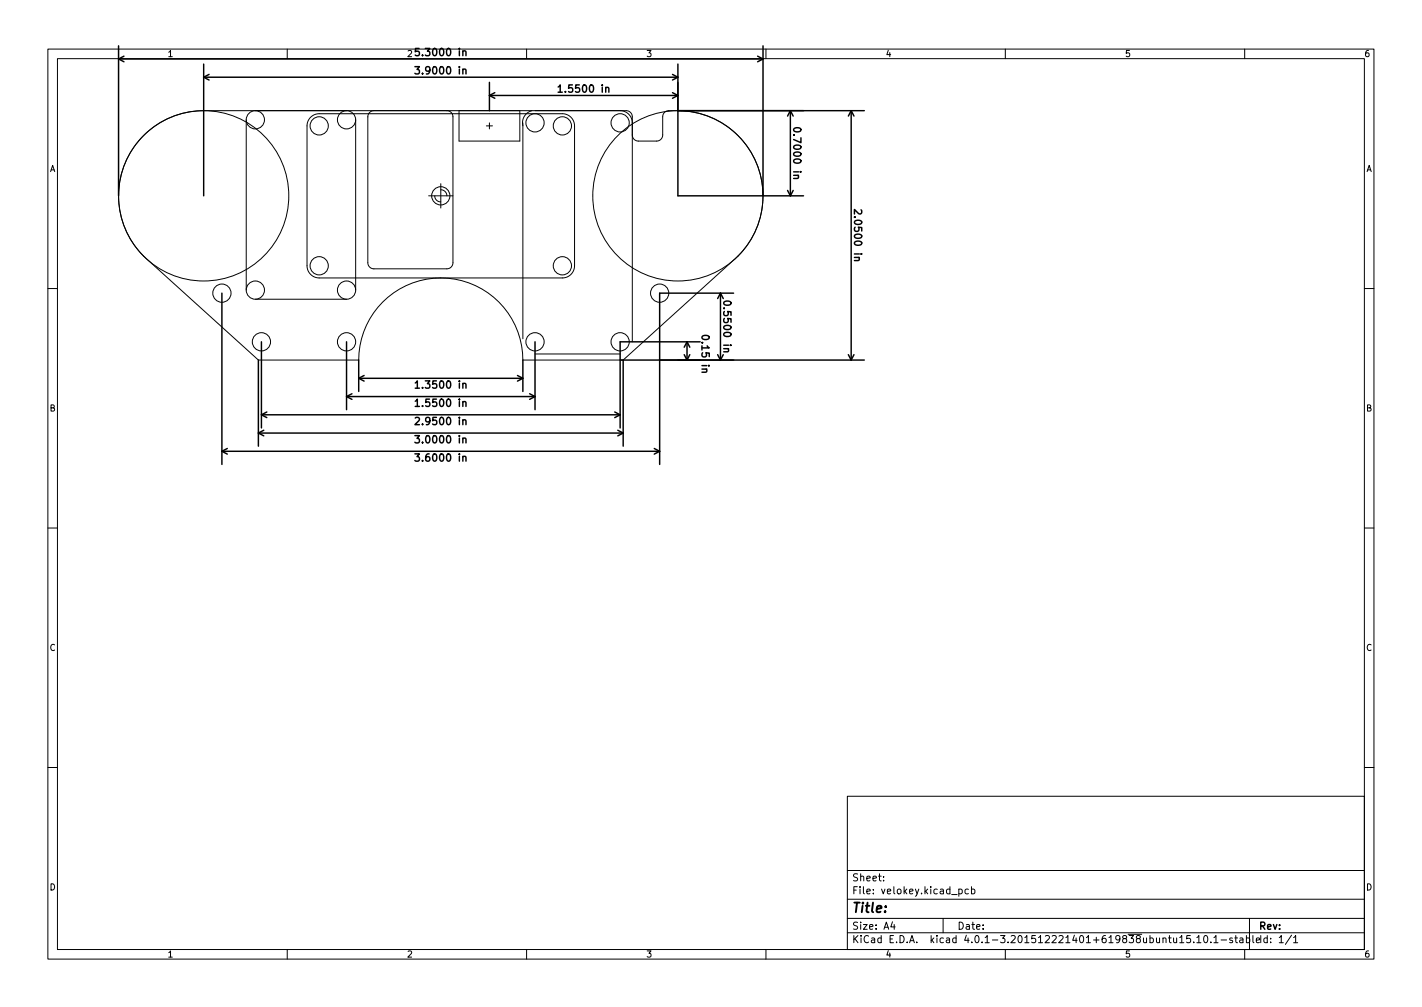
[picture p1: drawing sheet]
<svg xmlns="http://www.w3.org/2000/svg" width="297mm" height="210mm" viewBox="0 0 297 210" stroke-linecap="round" stroke-linejoin="round" font-family="sans-serif">
<defs><g id="words">
<text font-size="2.8" x="178" y="190.6">Title:</text>
<g font-size="2.1">
<text x="87.6" y="11.7">5.3000 in</text>
<text x="87.6" y="15.5">3.9000 in</text>
<text x="117.4" y="19.3">1.5500 in</text>
<text x="165.7" y="27.5" transform="rotate(90 165.7 27.5)">0.7000 in</text>
<text x="178.4" y="44.7" transform="rotate(90 178.4 44.7)">2.0500 in</text>
<text x="151.1" y="63.7" transform="rotate(90 151.1 63.7)">0.5500 in</text>
<text x="146.6" y="70.6" transform="rotate(90 146.6 70.6)">0.15 in</text>
<text x="87.6" y="81.1">1.3500 in</text>
<text x="87.6" y="88.7">2.9500 in</text>
<text x="87.6" y="84.9">1.5500 in</text>
<text x="87.6" y="92.6">3.0000 in</text>
<text x="87.6" y="96.4">3.6000 in</text>
<text x="178" y="184">Sheet:</text>
<text x="178" y="186.7">File: velokey.kicad_pcb</text>
<text x="178" y="196.9">KiCad E.D.A. kicad 4.0.1-3.201512221401+619838ubuntu15.10.1-stable</text>
<text x="178" y="194.1">Size: A4</text>
<text x="200" y="194.1">Date:</text>
<text x="263" y="194.1">Rev:</text>
<text x="263" y="196.9">Id: 1/1</text>
</g>
<g font-size="1.8">
<text x="35" y="11.9">1</text>
<text x="85" y="11.9">2</text>
<text x="135" y="11.9">3</text>
<text x="185" y="11.9">4</text>
<text x="235" y="11.9">5</text>
<text x="285" y="11.9">6</text>
<text x="10.3" y="35.9">A</text>
<text x="285.3" y="35.9">A</text>
<text x="10.3" y="85.9">B</text>
<text x="285.3" y="85.9">B</text>
<text x="10.3" y="135.9">C</text>
<text x="285.3" y="135.9">C</text>
<text x="10.3" y="185.9">D</text>
<text x="285.3" y="185.9">D</text>
<text x="35" y="199.9">1</text>
<text x="85" y="199.9">2</text>
<text x="135" y="199.9">3</text>
<text x="185" y="199.9">4</text>
<text x="235" y="199.9">5</text>
<text x="285" y="199.9">6</text>
</g>
</g></defs>
<g fill="none" stroke="#000" stroke-width=".21">
<path d="M10 10.2h277v190.1h-277zM12 12.2h273v186.1h-273zM60 10.2v2M110 10.2v2M160 10.2v2M210 10.2v2M260 10.2v2M51.4 25v35.6M64.9 24.5l.9-.6 .9-.2h50.8a2.54 2.54 0 0 1 2.5 2.6v29.2a2.54 2.54 0 0 1-2.5 2.5h-50.8a2.54 2.54 0 0 1-2.6-2.5v-29.2l.2-.9zM74.3 25v35.6M78.1 23.1a1.27 1.27 0 0 0-1.3 1.3v30.5a1.27 1.27 0 0 0 1.3 1.2h15.2a1.27 1.27 0 0 0 1.3-1.2v-30.5a1.27 1.27 0 0 0-1.3-1.3M92.1 39.6a1.27 1.27 0 0 1 1.2 1.3"/>
<path d="M92.1 38.3v5.1M95.9 23.1v6.4h12.7v-6.4M101.6 26.3h1.3M102.2 25.6v1.3M109.2 25.6v45.1M111.1 23.1a2.62 2.62 0 0 0-1.9 3.2M129.5 23.1a2.54 2.54 0 0 1 2.6 2.5M132.1 28.2a1.27 1.27 0 0 0 1.2 1.3h3.9a1.27 1.27 0 0 0 1.2-1.3v-3.8a1.27 1.27 0 0 1 1.3-1.3 17.9 17.9 0 0 1 17.9 10.1 17.9 17.9 0 0 1-3.4 20.3l-24 21.7h-21a17.1 17.1 0 0 0-17.1-17.2 17.1 17.1 0 0 0-17.2 17.2h-20.9l-24-21.7a17.8 17.8 0 0 1-3.9-19.4 17.8 17.8 0 0 1 16.4-11h88.3a1.27 1.27 0 0 1 1.3 1.3v47M89.5 40.9h5.1M90.8 40.9a1.27 1.27 0 0 0 1.3 1.3M10 60.2h2M53.3 62.5h19.1"/>
<path d="M111.8 73.9h17.7M285 60.2h2M10 110.2h2M285 110.2h2M10 160.2h2M177 166.3h108v32h-108zM285 160.2h2M60 198.3v2M110 198.3v2M160 198.3v2M177 194.8h108M177 191.8h108"/>
<path d="M177 187.8h108M177 181.8h108M184.6 183.8v.1M184.6 183v.1M186.4 192.5l-.3 1h.9M186.8 193v1M197 191.8v3M200.3 185.7l.4-.1 .3 .3-.1 .7h-.6M200.3 185.6v1.5M202.3 185.7l-.4-.1-.3 .3 .1 .7h.6M202.9 185.7l.5-.1 .2 .3-.1 .7h-.6M202.9 185.1v1.5"/>
<path d="M210 198.3v2M246.4 195.8l.5-.5v1.5M246.4 196.8h.9M248.6 195.3h-.7v.7l.2-.1 .5 .1 .1 .2-.1 .5-.2 .1-.5-.1M249.4 196.7v.1M250 195.8l.4-.5v1.5M250 196.8h.9M251.6 195.5l.2-.2a.8 .8 0 0 1 .5 .8 .8 .8 0 0 1-.5 .7l-.2-.1-.2-.4zM252.9 196.7v.1M253.6 195.8l.4-.5v1.5M253.6 196.8h.8M255.1 196.3h1.1"/>
<path d="M257.4 195.9l-.3-.1-.2 .2v.3l.5 .1v.4h-.5M257.9 195.8h.6M258.1 195.3v1.3l.4 .2M259 195.9h.6v.9M259.6 196.2l-.5 .1-.2 .2 .2 .3h.5M260 198.3v2M260.4 195.9l.4-.1 .3 .3-.2 .7h-.5M260.4 195.3v1.5M261 191.8v6.5M261.7 195.3v1.3l.2 .2M262.4 196.3l.7-.1v-.3l-.5-.1-.2 .2 .1 .8h.6M269.8 195.3l-1.3 1.9"/>
<path d="M270.2 195.8l.4-.5v1.5M270.2 196.8h.9"/>
<circle cx="53.3" cy="25" r="1.9"/>
<circle cx="66.7" cy="26.3" r="1.9"/>
<circle cx="72.4" cy="25" r="1.9"/>
<circle cx="111.8" cy="25.6" r="1.9"/>
<circle cx="117.5" cy="26.3" r="1.9"/>
<circle cx="129.5" cy="25.6" r="1.9"/>
<circle cx="42.5" cy="40.9" r="17.8"/>
<circle cx="66.7" cy="55.5" r="1.9"/>
<circle cx="92.1" cy="40.9" r="1.9"/>
<circle cx="117.5" cy="55.5" r="1.9"/>
<circle cx="141.6" cy="40.9" r="17.8"/>
<circle cx="46.4" cy="61.2" r="1.9"/>
<circle cx="53.3" cy="60.6" r="1.9"/>
<circle cx="54.6" cy="71.4" r="1.9"/>
<circle cx="72.4" cy="71.4" r="1.9"/>
<circle cx="72.4" cy="60.6" r="1.9"/>
<circle cx="111.8" cy="71.4" r="1.9"/>
<circle cx="129.5" cy="71.4" r="1.9"/>
<circle cx="137.8" cy="61.2" r="1.9"/>
</g>
<g fill="none" stroke="#000" stroke-width=".3">
<path d="M24.8 12.3h134.6M24.8 9.6v31.3M24.8 12.3l1.1 .6M25.9 11.7l-1.1 .6M42.5 16.1h99.1M42.5 13.4v27.5M42.5 16.1l1.2 .6M43.7 15.5l-1.2 .6M86.7 13.9h.9l-.5 .6 .4 .1v.7l-.2 .1-.6-.1M87.5 10.1h-.7l-.1 .7 .3-.1 .5 .1 .1 .2-.1 .5-.2 .1-.6-.1M96.7 10.8l.2-.2 .4 .1v.9M96.7 14.6l.2-.2 .4 .1v.9"/>
<path d="M102.2 19.9h39.4M102.2 17.2v5.9M102.2 19.9l1.2 .6M103.4 19.3l-1.2 .6M116.6 18.2l.4-.5v1.6M116.6 19.3h.9M126.5 18.4l.2-.2 .4 .1 .1 1M140.5 19.3l1.1 .6M140.5 15.5l1.1 .6M141.6 13.4v27.5h26.2M141.6 19.9l-1.1 .6M141.6 16.1l-1.1 .6"/>
<path d="M158.3 11.7l1.1 .6M159.4 9.6v31.3M159.4 12.3l-1.1 .6M141.6 23.1h38.9M164.5 39.8l.6 1.1M165.1 23.1v17.8M165.1 23.1l-.6 1.1M165.1 23.1l.6 1.1M165.7 39.8l-.6 1.1M165.9 26.8a.82 .82 0 0 1 1.4 .4 .87 .87 0 0 1-1.5-.2zM166.7 36.6l.1 .2-.1 .4-.9 .1M177.8 23.1v52.1"/>
<path d="M177.8 23.1l-.6 1.1M177.8 23.1l.6 1.1M179.4 53.8l.1 .2-.1 .3-.9 .1M179.9 43.8l.1 .6-.4 .3-1.1-1v1M46.4 61.2v35.8M54 75.2v18M54.6 71.4v18M72.4 71.4v14.1M74.9 79h34.3M74.9 75.2v6.5M74.9 79l1.2 .6M76.1 78.4l-1.2 .6"/>
<path d="M86.7 80l.5-.5v1.5M108.1 78.4l1.1 .6M109.2 75.2v6.5M109.2 79l-1.1 .6M111.8 71.4v14.1M129.5 75.2h51M130.2 75.2v18M142.9 74.1l.6 1.1M143.5 71.4v3.8M143.5 71.4l-.6 1.1M143.5 71.4l.6 1.1M144.1 74.1l-.6 1.1"/>
<path d="M146.3 71.4h-16.8v18M149.9 74.1l.6 1.1M150.5 61.2v14M150.5 61.2l-.6 1.1M150.5 61.2l.6 1.1M151.1 74.1l-.6 1.1M151.2 63.1a.9 .9 0 0 1 1.5 .3 .87 .87 0 0 1-1.5-.2zM152 72.8l.2 .2-.1 .4-.9 .1M153.2 61.2h-15.4v35.8M177.2 74.1l.6 1.1M178.4 74.1l-.6 1.1M46.4 94.2h91.4"/>
<path d="M46.4 94.2l1.1 .6M47.5 93.6l-1.1 .6M54 90.4h76.2M54 90.4l1.1 .6M54.6 86.6h74.9M54.6 86.6l1.1 .6M55.1 89.8l-1.1 .6M55.7 86l-1.1 .6M72.4 82.8h39.4M72.4 82.8l1.1 .6M73.5 82.2l-1.1 .6M86.7 94.8h.9l-.5 .5 .4 .2v.6l-.2 .2-.6-.2"/>
<path d="M86.7 91h.9l-.5 .5 .4 .2v.6l-.2 .2-.6-.2M86.7 87.3l.6-.2 .3 .5-.9 1.1h.9M86.7 83.8l.5-.5v1.6M86.7 84.9h.9M86.7 81h.9M96.7 95.4l.2-.1h.4v1M96.7 87.8l.2-.1h.4v1M96.7 84l.2-.2 .4 .1v1M96.7 91.6l.2-.1h.4v1M96.7 80.2l.2-.2 .4 .1v.9M110.6 82.2l1.2 .6M111.8 82.8l-1.2 .6"/>
<path d="M128.4 86l1.1 .6M129 89.8l1.2 .6M129.5 86.6l-1.1 .6M130.2 90.4l-1.2 .6M136.7 93.6l1.1 .6M137.8 94.2l-1.1 .6"/>
</g>
<use href="#words"/>
</svg>
